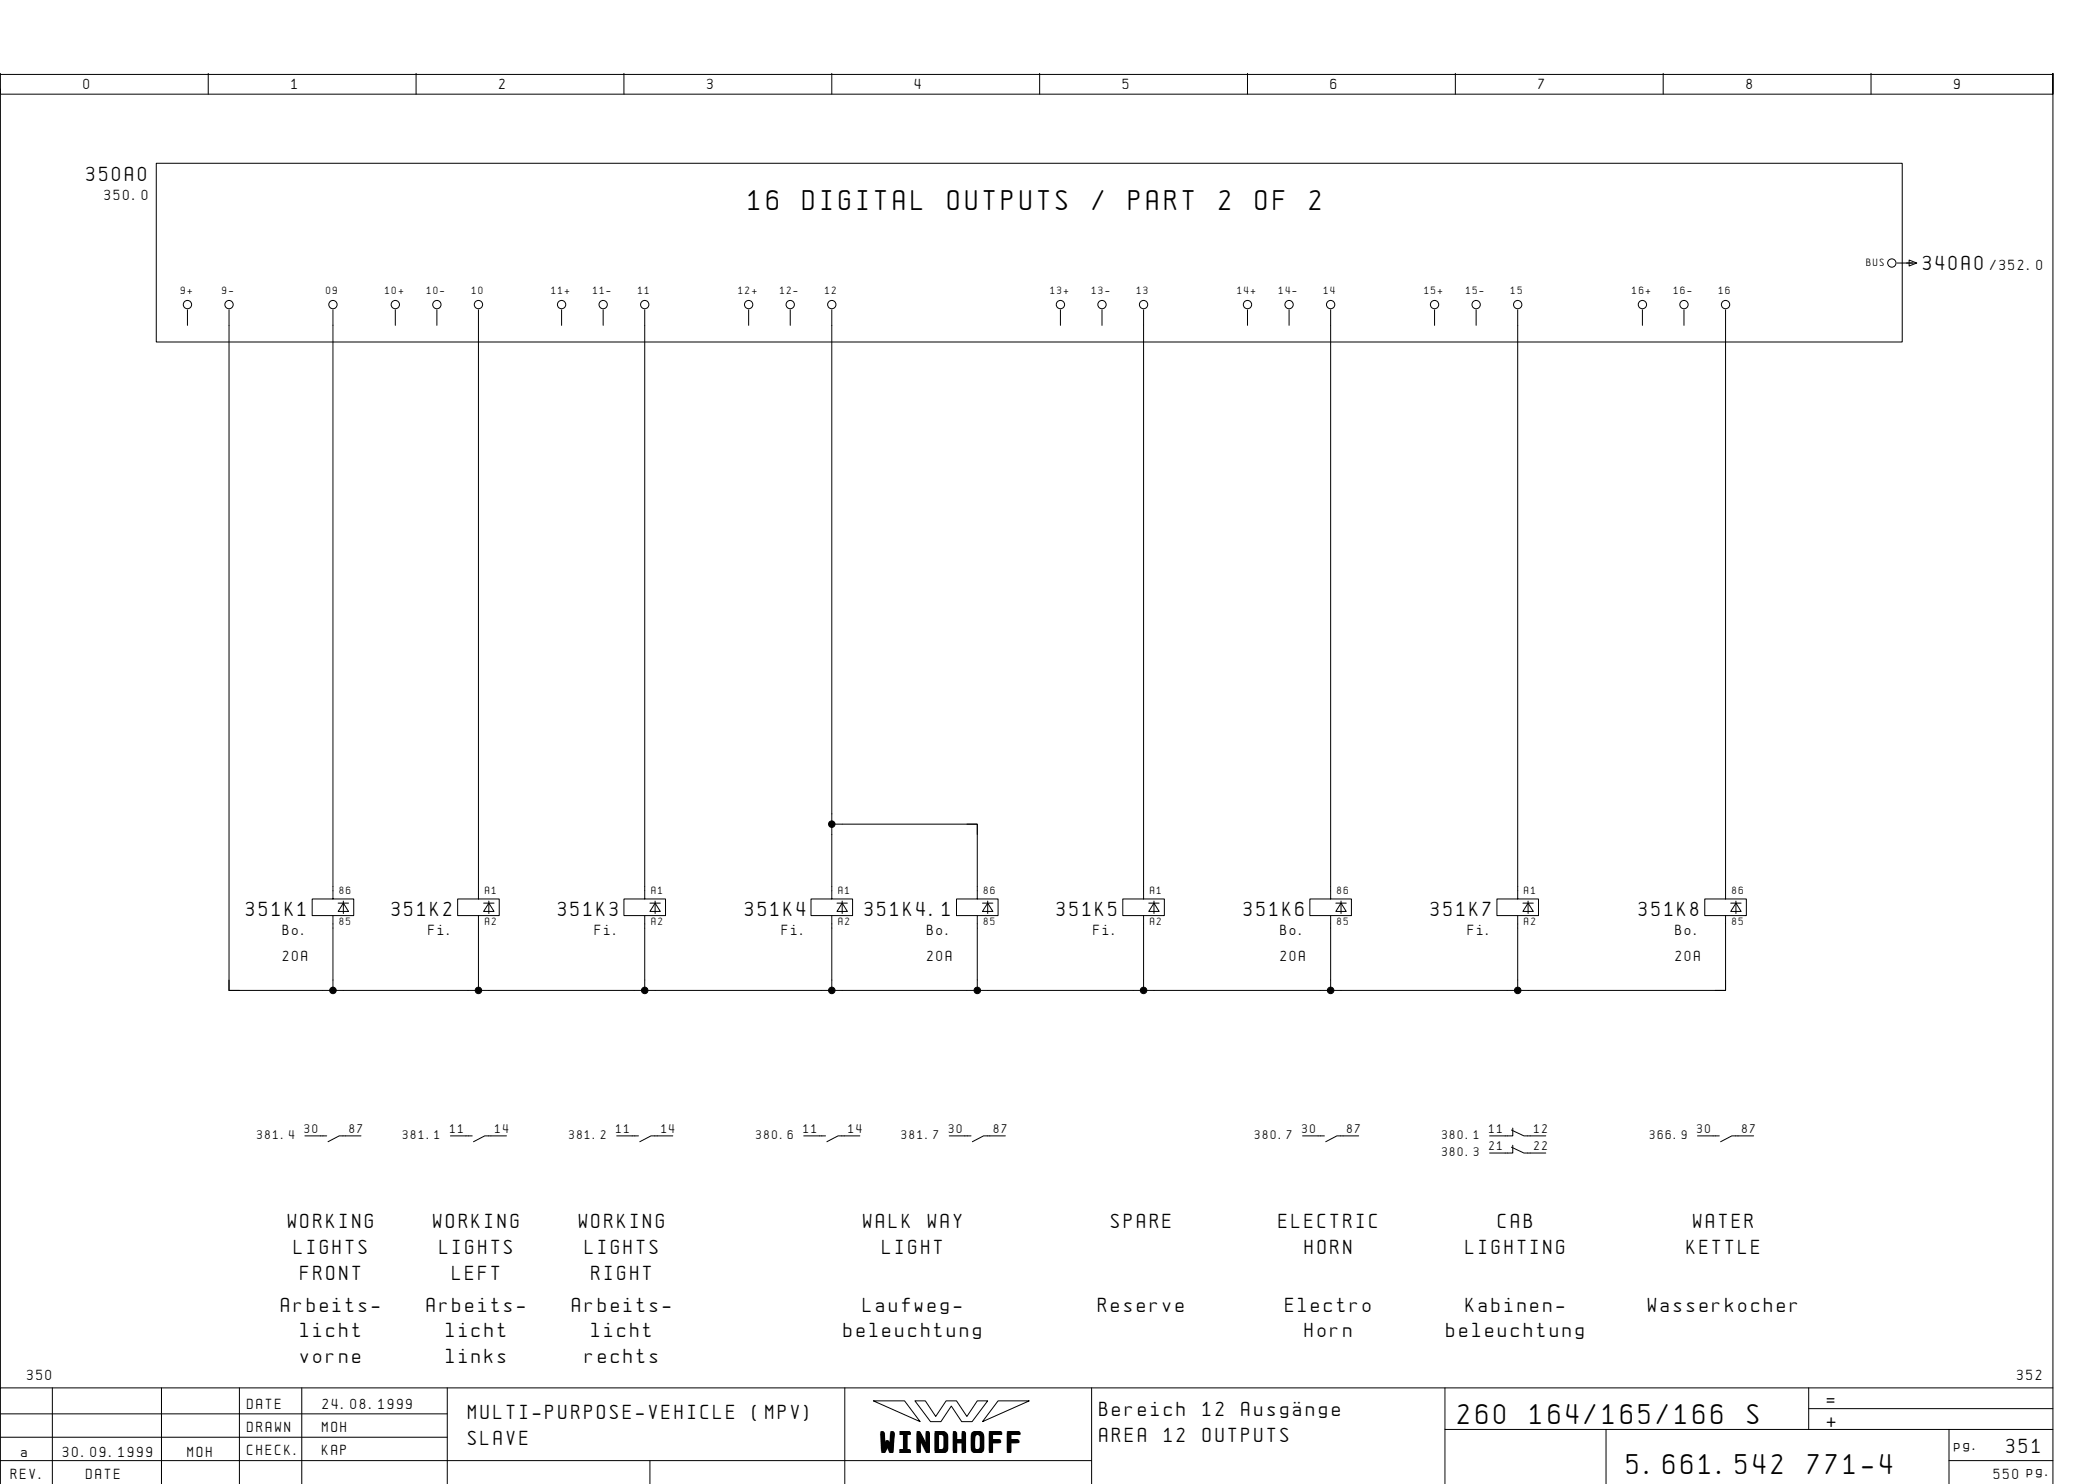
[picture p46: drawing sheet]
<svg xmlns="http://www.w3.org/2000/svg" width="399mm" height="286mm" viewBox="0 0 399 286" stroke-linecap="round" stroke-linejoin="round" font-family="sans-serif">
<defs><g id="words">
<g font-size="4.4">
<text x="144.1" y="40.4">16</text>
<text x="154.5" y="40.4">DIGITAL</text>
<text x="182.4" y="40.4">OUTPUTS</text>
<text x="210.2" y="40.4">/</text>
<text x="217.2" y="40.4">PART</text>
<text x="234.6" y="40.4">2</text>
<text x="241.6" y="40.4">OF</text>
<text x="252" y="40.4">2</text>
<text x="280.6" y="274.1">260</text>
<text x="294.5" y="274.1">164/165/166</text>
<text x="336.3" y="274.1">S</text>
<text x="169.5" y="279.3">WINDHOFF</text>
<text x="313.1" y="283.6">5.661.542</text>
<text x="347.9" y="283.6">771-4</text>
</g>
<g font-size="3.1">
<text x="16.6" y="34.9">350A0</text>
<text x="370.1" y="51.9">340A0</text>
<text x="47.4" y="176.4">351K1</text>
<text x="75.4" y="176.4">351K2</text>
<text x="107.4" y="176.4">351K3</text>
<text x="143.4" y="176.4">351K4</text>
<text x="166.4" y="176.4">351K4.1</text>
<text x="203.4" y="176.4">351K5</text>
<text x="239.4" y="176.4">351K6</text>
<text x="275.4" y="176.4">351K7</text>
<text x="315.4" y="176.4">351K8</text>
<text x="55.4" y="236.4">WORKING</text>
<text x="83.4" y="236.4">WORKING</text>
<text x="111.4" y="236.4">WORKING</text>
<text x="166.1" y="236.4">WALK</text>
<text x="178.6" y="236.4">WAY</text>
<text x="213.9" y="236.4">SPARE</text>
<text x="246.1" y="236.4">ELECTRIC</text>
<text x="288.3" y="236.4">CAB</text>
<text x="325.9" y="236.4">WATER</text>
<text x="56.6" y="241.4">LIGHTS</text>
<text x="84.6" y="241.4">LIGHTS</text>
<text x="112.6" y="241.4">LIGHTS</text>
<text x="169.9" y="241.4">LIGHT</text>
<text x="251.1" y="241.4">HORN</text>
<text x="282.1" y="241.4">LIGHTING</text>
<text x="324.6" y="241.4">KETTLE</text>
<text x="57.9" y="246.4">FRONT</text>
<text x="87.1" y="246.4">LEFT</text>
<text x="113.9" y="246.4">RIGHT</text>
<text x="54.1" y="252.4">Arbeits-</text>
<text x="57.9" y="257.4">licht</text>
<text x="82.1" y="252.4">Arbeits-</text>
<text x="85.9" y="257.4">licht</text>
<text x="110.1" y="252.4">Arbeits-</text>
<text x="113.9" y="257.4">licht</text>
<text x="162.4" y="257.4">beleuchtung</text>
<text x="166.1" y="252.4">Laufweg-</text>
<text x="211.4" y="252.4">Reserve</text>
<text x="247.4" y="252.4">Electro</text>
<text x="251.1" y="257.4">Horn</text>
<text x="278.4" y="257.4">beleuchtung</text>
<text x="282.1" y="252.4">Kabinen-</text>
<text x="317.2" y="252.4">Wasserkocher</text>
<text x="57.9" y="262.4">vorne</text>
<text x="85.9" y="262.4">links</text>
<text x="112.6" y="262.4">rechts</text>
<text x="90.1" y="273.1">MULTI-PURPOSE-VEHICLE</text>
<text x="144.8" y="273.1">(MPV)</text>
<text x="211.6" y="272.6">Bereich</text>
<text x="231.5" y="272.6">12</text>
<text x="238.9" y="272.6">AusgÑnge</text>
<text x="351.6" y="270.6">=</text>
<text x="351.6" y="274.6">+</text>
<text x="90.1" y="278.1">SLAVE</text>
<text x="211.6" y="277.6">AREA</text>
<text x="224" y="277.6">12</text>
<text x="231.5" y="277.6">OUTPUTS</text>
<text x="386.1" y="279.6">351</text>
</g>
<g font-size="2.3">
<text x="16.1" y="17.1">0</text>
<text x="56.1" y="17.1">1</text>
<text x="96.1" y="17.1">2</text>
<text x="136.1" y="17.1">3</text>
<text x="176.1" y="17.1">4</text>
<text x="216.1" y="17.1">5</text>
<text x="256.1" y="17.1">6</text>
<text x="296.1" y="17.1">7</text>
<text x="336.1" y="17.1">8</text>
<text x="376.1" y="17.1">9</text>
<text x="20.1" y="38.4">350.0</text>
<text x="383" y="51.9">/352.0</text>
<text x="54.5" y="179.9">Bo.</text>
<text x="82.5" y="179.9">Fi.</text>
<text x="114.5" y="179.9">Fi.</text>
<text x="150.5" y="179.9">Fi.</text>
<text x="178.5" y="179.9">Bo.</text>
<text x="210.5" y="179.9">Fi.</text>
<text x="246.5" y="179.9">Bo.</text>
<text x="282.5" y="179.9">Fi.</text>
<text x="322.5" y="179.9">Bo.</text>
<text x="54.5" y="184.9">20A</text>
<text x="178.5" y="184.9">20A</text>
<text x="246.5" y="184.9">20A</text>
<text x="322.5" y="184.9">20A</text>
<text x="5.2" y="265.6">350</text>
<text x="388.2" y="265.6">352</text>
<text x="47.6" y="271.1">DATE</text>
<text x="47.6" y="275.6">DRAWN</text>
<text x="62" y="275.6">MOH</text>
<text x="62.1" y="271.1">24.08.1999</text>
<text x="4.1" y="280.4">a</text>
<text x="12.1" y="280.4">30.09.1999</text>
<text x="36.1" y="280.4">MOH</text>
<text x="47.6" y="280.1">CHECK.</text>
<text x="62" y="280.1">KAP</text>
<text x="376.1" y="279.1">pg.</text>
<text x="2.1" y="284.6">REV.</text>
<text x="16.6" y="284.6">DATE</text>
<text x="383.7" y="284.6">550 pg.</text>
</g>
<g font-size="1.9">
<text x="49.5" y="219.1">381.4</text>
<text x="58.6" y="218.1">30</text>
<text x="67.3" y="218.1">87</text>
<text x="77.5" y="219.1">381.1</text>
<text x="86.6" y="218.1">11</text>
<text x="95.3" y="218.1">14</text>
<text x="109.5" y="219.1">381.2</text>
<text x="118.6" y="218.1">11</text>
<text x="127.3" y="218.1">14</text>
<text x="145.5" y="219.1">380.6</text>
<text x="154.6" y="218.1">11</text>
<text x="163.3" y="218.1">14</text>
<text x="173.5" y="219.1">381.7</text>
<text x="182.6" y="218.1">30</text>
<text x="191.3" y="218.1">87</text>
<text x="241.5" y="219.1">380.7</text>
<text x="250.6" y="218.1">30</text>
<text x="259.3" y="218.1">87</text>
<text x="277.5" y="219.1">380.1</text>
<text x="286.6" y="218.1">11</text>
<text x="286.6" y="221.4">21</text>
<text x="295.3" y="218.1">12</text>
<text x="295.3" y="221.4">22</text>
<text x="317.5" y="219.1">366.9</text>
<text x="326.6" y="218.1">30</text>
<text x="335.3" y="218.1">87</text>
<text x="277.5" y="222.5">380.3</text>
</g>
<g font-size="1.6">
<text x="359.2" y="51.3">BUS</text>
<text x="34.8" y="56.6">9+</text>
<text x="42.8" y="56.6">9-</text>
<text x="62.8" y="56.6">09</text>
<text x="74.1" y="56.6">10+</text>
<text x="82.1" y="56.6">10-</text>
<text x="90.8" y="56.6">10</text>
<text x="106.1" y="56.6">11+</text>
<text x="114.1" y="56.6">11-</text>
<text x="122.8" y="56.6">11</text>
<text x="142.1" y="56.6">12+</text>
<text x="150.1" y="56.6">12-</text>
<text x="158.8" y="56.6">12</text>
<text x="202.1" y="56.6">13+</text>
<text x="210.1" y="56.6">13-</text>
<text x="218.8" y="56.6">13</text>
<text x="238.1" y="56.6">14+</text>
<text x="246.1" y="56.6">14-</text>
<text x="254.8" y="56.6">14</text>
<text x="274.1" y="56.6">15+</text>
<text x="282.1" y="56.6">15-</text>
<text x="290.8" y="56.6">15</text>
<text x="314.1" y="56.6">16+</text>
<text x="322.1" y="56.6">16-</text>
<text x="330.8" y="56.6">16</text>
<text x="65.4" y="172.1">86</text>
<text x="93.4" y="172.1">A1</text>
<text x="125.4" y="172.1">A1</text>
<text x="161.4" y="172.1">A1</text>
<text x="189.4" y="172.1">86</text>
<text x="221.4" y="172.1">A1</text>
<text x="257.4" y="172.1">86</text>
<text x="293.4" y="172.1">A1</text>
<text x="333.4" y="172.1">86</text>
<text x="65.4" y="178.1">85</text>
<text x="93.4" y="178.1">A2</text>
<text x="125.4" y="178.1">A2</text>
<text x="161.4" y="178.1">A2</text>
<text x="189.4" y="178.1">85</text>
<text x="221.4" y="178.1">A2</text>
<text x="257.4" y="178.1">85</text>
<text x="293.4" y="178.1">A2</text>
<text x="333.4" y="178.1">85</text>
</g>
</g></defs>
<g fill="none" stroke="#000" stroke-width=".19">
<path d="M.1 14.1v4h395v-4v271.6M.1 17.1v250M.1 14.3h395M40.1 14.1v4M80.1 14.1v4M120.1 14.1v4M160.1 14.1v4M200.1 14.1v4M240.1 14.1v4M280.1 14.1v4M320.1 14.1v4M360.1 14.1v4"/>
<path d="M30.1 31.4h336v34.4h-336zM36.1 59.6v3M44.1 59.6v131h288v-14.4M64.1 59.6v113.4h-4v3.2h8v-3.2h-4M76.1 59.6v3M84.1 59.6v3M92.1 59.6v113.4h-4v3.2h8v-3.2h-4M108.1 59.6v3M116.1 59.6v3M124.1 59.6v113.4h-4v3.2h8v-3.2h-4M144.1 59.6v3M152.1 59.6v3"/>
<path d="M160.1 59.6v113.4h-4v3.2h8v-3.2h-4M204.1 59.6v3M212.1 59.6v3M220.1 59.6v113.4h-4v3.2h8v-3.2h-4M240.1 59.6v3M248.1 59.6v3M256.1 59.6v113.4h-4v3.2h8v-3.2h-4M276.1 59.6v3M284.1 59.6v3M292.1 59.6v113.4h-4v3.2h8v-3.2h-4M316.1 59.6v3M324.1 59.6v3"/>
<path d="M332.1 59.6v113.4h-4v3.2h8v-3.2h-4M365.1 50.6h3.7M367.4 50l1.5 .6-1.5 .6zM160.1 158.6h28v14.4h-4v3.2h8v-3.2h-4M186.1 158.6h2v2M64.1 176.2v14.4M65.1 173.8h2M66.1 173.8l1 1.6h-2zM66.1 173.4v2.4M92.1 176.2v14.4M93.1 173.8h2M94.1 173.8l1 1.6h-2z"/>
<path d="M94.1 173.4v2.4M124.1 176.2v14.4M125.1 173.8h2M126.1 173.8l1 1.6h-2zM126.1 173.4v2.4M160.1 176.2v14.4M161.1 173.8h2M162.1 173.8l1 1.6h-2zM162.1 173.4v2.4M188.1 176.2v14.4M189.1 173.8h2M190.1 173.8l1 1.6h-2z"/>
<path d="M190.1 173.4v2.4M220.1 176.2v14.4M221.1 173.8h2M222.1 173.8l1 1.6h-2zM222.1 173.4v2.4M256.1 176.2v14.4M257.1 173.8h2M258.1 173.8l1 1.6h-2zM258.1 173.4v2.4M292.1 176.2v14.4M293.1 173.8h2M294.1 173.4v2.4"/>
<path d="M294.1 173.8l1 1.6h-2zM333.1 173.8h2M334.1 173.8l1 1.6h-2zM334.1 173.4v2.4M44.1 188.6v2h2M332.1 188.6v2h-2M58.7 218.6h4.2M69.5 218.6h-4.2l-2.2 1.2M86.7 218.6h4.2M97.5 218.6h-4.2l-2.2 1.2M118.7 218.6h4.2M129.5 218.6h-4.2l-2.2 1.2"/>
<path d="M154.7 218.6h4.2M165.5 218.6h-4.2l-2.2 1.2M182.7 218.6h4.2M193.5 218.6h-4.2l-2.2 1.2M250.7 218.6h4.2M261.5 218.6h-4.2l-2.2 1.2M290.9 217.5l2.4 1.1h4.2M291.1 217.1v1.5h-4.4M326.7 218.6h4.2M337.5 218.6h-4.2l-2.2 1.2M290.9 220.8l2.4 1.1h4.2M291.1 220.4v1.5h-4.4"/>
<path d="M10.1 267.1v18.5M31.1 267.1v18.5M46.1 267.1v18.6M58.1 267.1v18.6M86.1 272.1h-86M86.1 276.6h-86M86.1 267.1v18.6M162.6 267.1v18.6M168.1 269.6h6l3 4zM176.1 269.6h2l2 3 2-3h2l2 3 2-3h2l-3 4h-2l-2-3-2 3h-2zM192.1 269.6h6l-9 4zM210.1 267.1v18.6"/>
<path d="M278.1 275.1h117M278.1 267.1v18.6M309.1 275.1v10.6M348.1 271.1h47M348.1 267.1v8M375.1 275.1v10.6M395.1 267.1h-395v18.6M125.1 281.1v4.6M210.1 281.1h-210M375.1 281.1h20"/>
<circle cx="36.1" cy="58.6" r=".8"/>
<circle cx="44.1" cy="58.6" r=".8"/>
<circle cx="64.1" cy="58.6" r=".8"/>
<circle cx="76.1" cy="58.6" r=".8"/>
<circle cx="84.1" cy="58.6" r=".8"/>
<circle cx="92.1" cy="58.6" r=".8"/>
<circle cx="108.1" cy="58.6" r=".8"/>
<circle cx="116.1" cy="58.6" r=".8"/>
<circle cx="124.1" cy="58.6" r=".8"/>
<circle cx="144.1" cy="58.6" r=".8"/>
<circle cx="152.1" cy="58.6" r=".8"/>
<circle cx="160.1" cy="58.6" r=".8"/>
<circle cx="204.1" cy="58.6" r=".8"/>
<circle cx="212.1" cy="58.6" r=".8"/>
<circle cx="220.1" cy="58.6" r=".8"/>
<circle cx="240.1" cy="58.6" r=".8"/>
<circle cx="248.1" cy="58.6" r=".8"/>
<circle cx="256.1" cy="58.6" r=".8"/>
<circle cx="276.1" cy="58.6" r=".8"/>
<circle cx="284.1" cy="58.6" r=".8"/>
<circle cx="292.1" cy="58.6" r=".8"/>
<circle cx="316.1" cy="58.6" r=".8"/>
<circle cx="324.1" cy="58.6" r=".8"/>
<circle cx="332.1" cy="58.6" r=".8"/>
<circle cx="364.1" cy="50.6" r=".8"/>
</g>
<g fill="#000" stroke="#000" stroke-width=".19">
<circle cx="160.1" cy="158.6" r=".63"/>
<circle cx="64.1" cy="190.6" r=".63"/>
<circle cx="92.1" cy="190.6" r=".63"/>
<circle cx="124.1" cy="190.6" r=".62"/>
<circle cx="160.1" cy="190.6" r=".63"/>
<circle cx="188.1" cy="190.6" r=".63"/>
<circle cx="220.1" cy="190.6" r=".62"/>
<circle cx="256.1" cy="190.6" r=".63"/>
<circle cx="292.1" cy="190.6" r=".63"/>
</g>
<use href="#words"/>
</svg>
